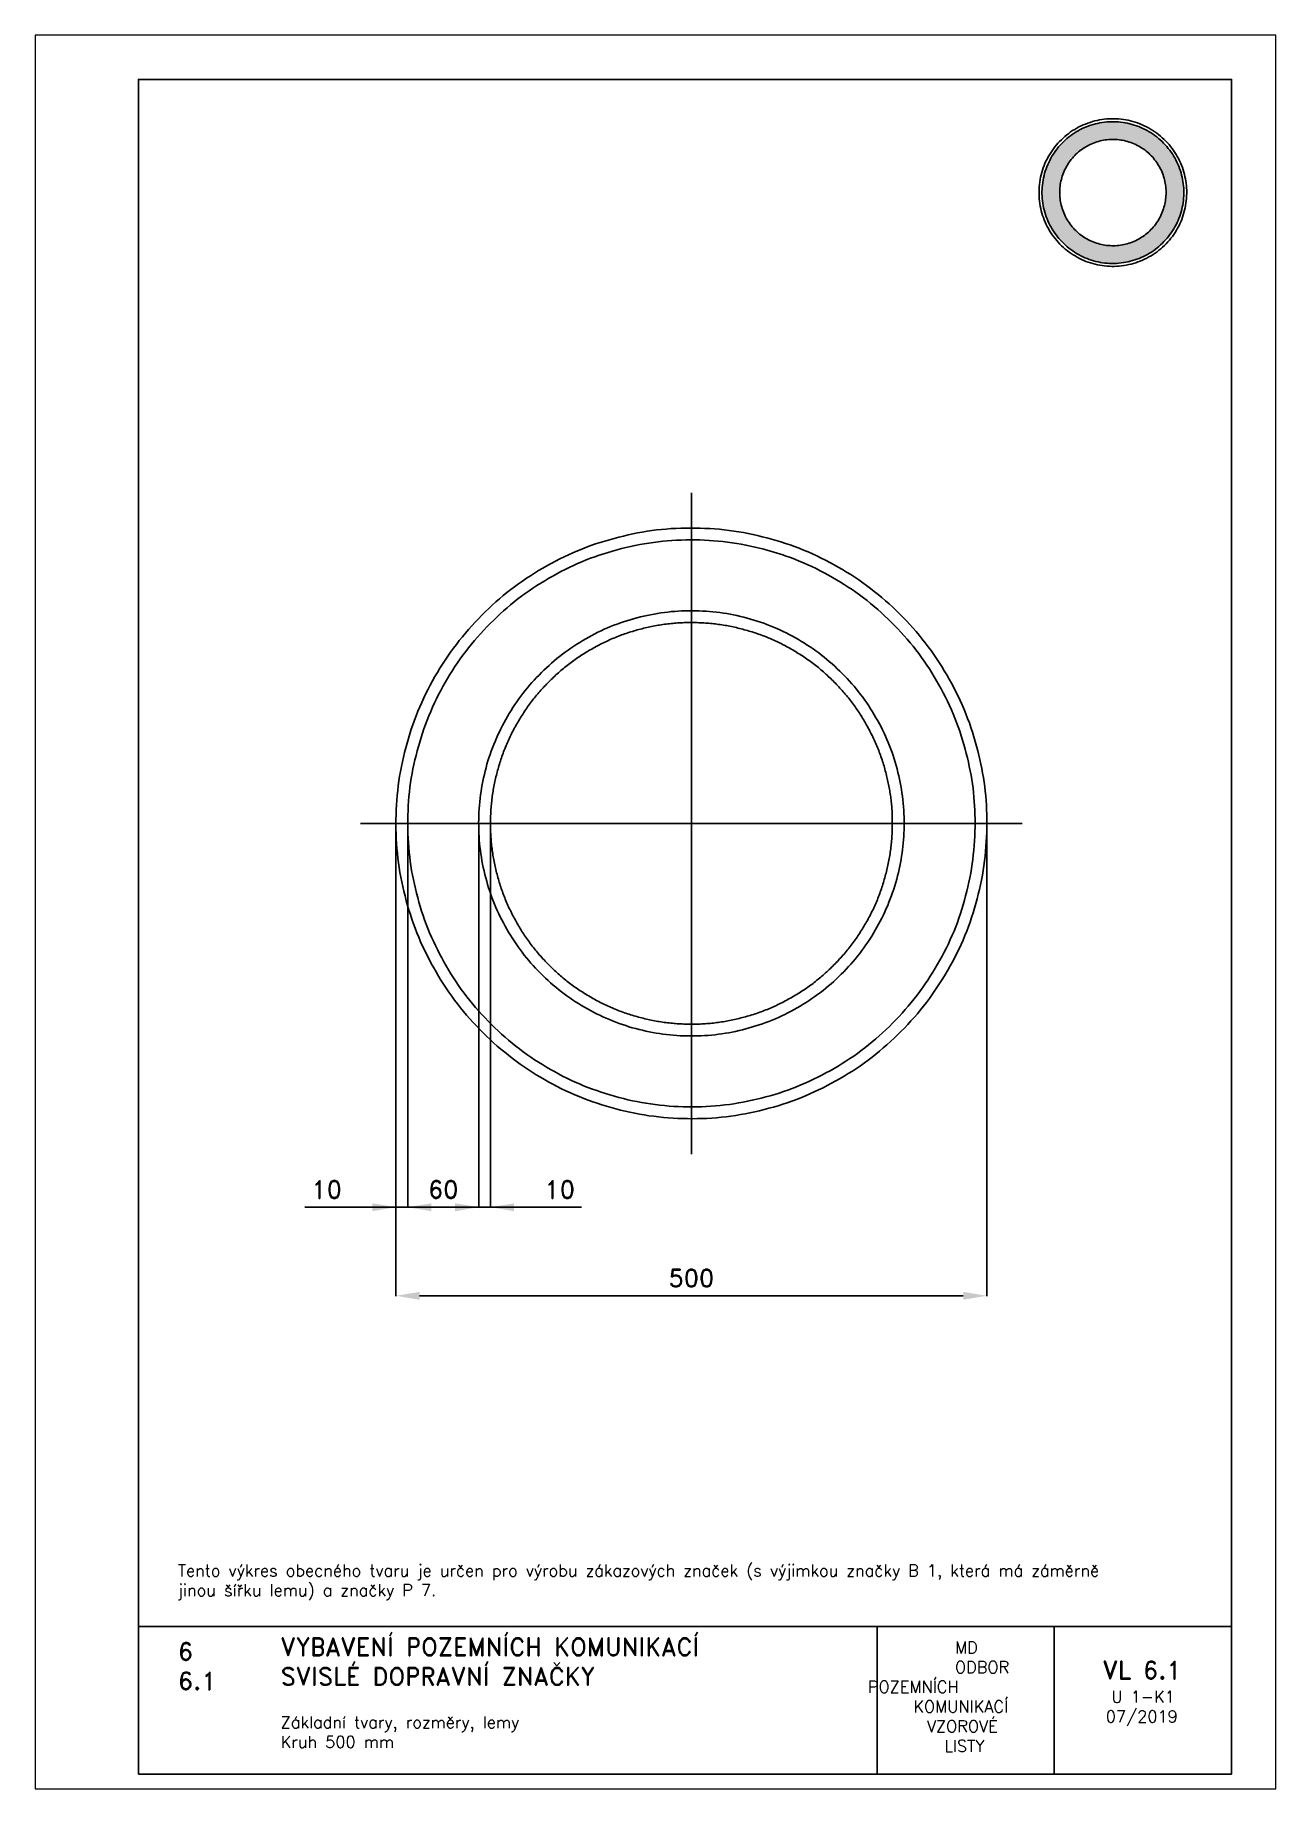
# Paper-space layout 'U 1-K1-Kruh (500)' of a CAD drawing. Header units: millimetres. Extents: x 0 to 210, y 0 to 297.
# The model-space entities are those that its viewports show. They can reach past a viewport. Long polylines and large blocks are cut down to what shows.
import ezdxf

# ---------------------------------------------------------------- set-up
doc = ezdxf.new("R2010")
doc.units = ezdxf.units.MM
doc.header["$LTSCALE"] = 5
doc.linetypes.add('ČERCHOVANÁX2', pattern=[2, 1, -0.5, 0, -0.5])
doc.linetypes.add('ČÁRKOVANÁX2', pattern=[1.5, 1, -0.5])
for name, color, linetype in [('Kóty', 2, 'Continuous'), ('Rozpiska', 7, 'Continuous'), ('Značka', 7, 'Continuous')]:
    doc.layers.add(name, color=color, linetype=linetype)
doc.layers.add('Rámeček', color=6, linetype='Continuous', plot=False)
doc.styles.get("Standard").update_dxf_attribs({"font": 'romand.shx', "height": 15})
doc.dimstyles.get("Standard").update_dxf_attribs({"dimtxt": 15, "dimasz": 20, "dimexe": 0.18, "dimexo": 0.0625, "dimgap": 7.5, "dimtad": 1, "dimdec": 0, "dimzin": 0, "dimdsep": 46, "dimtxsty": 'Standard', "dimcen": 0.09, "dimadec": 0, "dimazin": 0, "dimtfac": 1, "dimtdec": 0, "dimtofl": 0, "dimtmove": 0, "dimatfit": 3, "dimfxl": 1, "dimtolj": 1, "dimtzin": 0, "dimarcsym": 0})

psp = doc.layouts.new('U 1-K1-Kruh (500)')

# ---------------------------------------------------------------- texts
at = {"layer": 'Rozpiska', "color": 7, "attachment_point": 1}
for s, width, insert, char_height in [('Tento výkres obecného tvaru je určen pro výrobu zákazových značek (s výjimkou značky B 1, která má záměrně jinou šířku lemu) a značky P 7.{\\H2.19048x; }', 172.0486, (24.17, 37.99), 2), ('6', 149.0422, (24.17, 24.77), 3), ('{\\C6;VYBAVENÍ POZEMNÍCH KOMUNIKACÍ\\P}SVISLÉ DOPRAVNÍ ZNAČKY{\\H1.34524x; }', 149.0422, (41.56, 25.56), 3), ('\\pi14.7414;{\\C6;MD\\P\\pi2.36044;}ODBOR POZEMNÍCH{\\H1.57143x; }\\P\\pi7.69378;KOMUNIKACÍ{\\H1.5x; }\\P\\pi9.97949;{\\C6;VZOROVÉ\\H1.47619x; \\H0.67742x;\\P\\pi12.93187;LISTY\\H1.26984x; }', 33.1018, (140.95, 24.95), 2), ('\\pi1.03113;{\\H1.5x;\\C6;VL 6.1\\P\\pi2.50729;\\H0.66667x;U 1-K1\\H1.66666x; \\H0.6x;\\P\\pi1.5549;07/2019\\H1.80159x; }', 16.0623, (179.66, 21.61), 2), ('6.1', 149.0422, (24.17, 19.78), 3), ('{\\C6;Základní tvary, rozměry, lemy\\P}Kruh 500 mm{\\H1.83333x; }', 149.0422, (41.56, 12.29), 2)]:
    psp.add_mtext_dynamic_manual_height_columns(s, width=width, gutter_width=100, heights=[0], dxfattribs=dict(at, insert=insert, char_height=char_height))

msp = doc.modelspace()

# ---------------------------------------------------------------- texts
at = {"layer": 'Kóty', "insert": (-58.6, -60), "char_height": 15, "attachment_point": 5}
msp.add_mtext('\\A1;10', dxfattribs=at)

# ---------------------------------------------------------------- blocks, each defined once
blk = doc.blocks.new('*D0')
at = {"layer": 'Defpoints', "color": 0, "transparency": 16777216}
for p in [(10, 250), (70, 250), (70, -75)]:
    blk.add_point(p, dxfattribs=at)
at = {"layer": 'Kóty', "color": 0, "lineweight": -2, "transparency": 16777216}
for p, q in [((10, 249.9), (10, -75.2)), ((70, 249.9), (70, -75.2)), ((30, -75), (50, -75))]:
    blk.add_line(p, q, dxfattribs=at)
at = {"layer": 'Kóty', "color": 0, "transparency": 16777216}
for points in [[(30, -71.7), (30, -78.4), (10, -75)], [(50, -71.7), (50, -78.4), (70, -75)]]:
    blk.add_solid(points, dxfattribs=at)
at = {"layer": 'Kóty', "color": 0, "transparency": 16777216, "insert": (40, -60), "char_height": 15, "attachment_point": 5}
blk.add_mtext('\\A1;60', dxfattribs=at)
blk = doc.blocks.new('*D1')
at = {"layer": 'Defpoints', "color": 0, "transparency": 16777216}
for p in [(70, 250), (80, 250), (80, -75)]:
    blk.add_point(p, dxfattribs=at)
at = {"layer": 'Kóty', "color": 0, "lineweight": -2, "transparency": 16777216}
for p, q in [((70, 249.9), (70, -75.2)), ((80, 249.9), (80, -75.2)), ((50, -75), (30, -75)), ((100, -75), (157.1, -75))]:
    blk.add_line(p, q, dxfattribs=at)
at = {"layer": 'Kóty', "color": 0, "transparency": 16777216}
for points in [[(50, -71.7), (50, -78.4), (70, -75)], [(100, -71.7), (100, -78.4), (80, -75)]]:
    blk.add_solid(points, dxfattribs=at)
at = {"layer": 'Kóty', "color": 0, "transparency": 16777216, "insert": (138.6, -60), "char_height": 15, "attachment_point": 5}
blk.add_mtext('\\A1;10', dxfattribs=at)
blk = doc.blocks.new('*D2')
at = {"layer": 'Defpoints', "color": 0, "transparency": 16777216}
for p in [(0, 249.9), (500, 248.4), (500, -150)]:
    blk.add_point(p, dxfattribs=at)
at = {"layer": 'Kóty', "color": 0, "lineweight": -2, "transparency": 16777216}
for p, q in [((0, 249.9), (0, -150.2)), ((500, 248.3), (500, -150.2)), ((20, -150), (480, -150))]:
    blk.add_line(p, q, dxfattribs=at)
at = {"layer": 'Kóty', "color": 0, "transparency": 16777216}
for points in [[(20, -146.7), (20, -153.4), (0, -150)], [(480, -146.7), (480, -153.4), (500, -150)]]:
    blk.add_solid(points, dxfattribs=at)
at = {"layer": 'Kóty', "color": 0, "transparency": 16777216, "insert": (250, -135), "char_height": 15, "attachment_point": 5}
blk.add_mtext('\\A1;500', dxfattribs=at)

# ---------------------------------------------------------------- dimensions: what is measured, and where the dimension line sits
at = {"layer": 'Kóty'}
for base, p1, p2, picture, middle in [((500, -150), (0, 249.9), (500, 248.4), '*D2', (250, -135)), ((70, -75), (10, 250), (70, 250), '*D0', (40, -60)), ((80, -75), (70, 250), (80, 250), '*D1', (138.6, -60))]:
    dim = msp.add_linear_dim(base=base, p1=p1, p2=p2, dimstyle='Standard', dxfattribs=at)
    dim.commit()
    dim.dimension.update_dxf_attribs({"geometry": picture, "text_midpoint": middle})

# ---------------------------------------------------------------- linework, layer by layer
at = {"layer": 'Kóty'}
for p, q in [((0, 249.9), (0, -75.2)), ((10, 249.9), (10, -75.2)), ((157.1, -75), (-77.2, -75)), ((30, -75), (50, -75))]:
    msp.add_line(p, q, dxfattribs=at)
for points in [[(-20, -71.7), (-20, -78.4), (0, -75)], [(30, -71.7), (30, -78.4), (10, -75)]]:
    msp.add_solid(points, dxfattribs=at)
at = {"layer": 'Značka', "color": 6, "linetype": 'ČERCHOVANÁX2', "lineweight": 25, "ltscale": 5}
for p, q in [((250, 530), (250, -30)), ((530, 250), (-30, 250))]:
    msp.add_line(p, q, dxfattribs=at)
at = {"layer": 'Značka', "color": 5}
msp.add_lwpolyline([(500, 250), (500, 248.4), (500, 246.7, -0.032167), (497.5, 214.1, -0.035723), (490.6, 182.1, -0.036666), (479.9, 151.2, -0.034755), (464.9, 122.2, -0.034039), (446.4, 95.2, -0.034453), (424.4, 70.9, -0.034561), (399.7, 49.6, -0.034427), (372.2, 31.9, -0.034389), (342.7, 17.7, -0.034418), (311.5, 7.7, -0.034423), (279.4, 1.6, -0.034417), (246.7, 0, -0.034416), (214.1, 2.5, -0.034417), (182.1, 9.4, -0.034417), (151.3, 20.2, -0.034417), (122.2, 35.1, -0.034417), (95.2, 53.6, -0.034417), (70.9, 75.6, -0.034416), (49.6, 100.4, -0.034417), (31.9, 127.8, -0.034417), (17.7, 157.3, -0.034417), (7.7, 188.5, -0.034417), (1.6, 220.6, -0.034417), (0, 253.3, -0.034417), (2.5, 285.9, -0.034417), (9.4, 317.9, -0.034417), (20.2, 348.7, -0.034417), (35.1, 377.8, -0.034416), (53.6, 404.8, -0.034417), (75.6, 429.1, -0.034416), (100.4, 450.4, -0.034417), (127.8, 468.1, -0.034417), (157.3, 482.3, -0.034418), (188.5, 492.3, -0.034415), (220.6, 498.4, -0.034416), (253.3, 500, -0.034417), (285.9, 497.5, -0.034418), (317.9, 490.6, -0.034417), (348.7, 479.8, -0.034416), (377.8, 464.9, -0.034418), (404.8, 446.4, -0.034407), (429.1, 424.4, -0.034414), (450.4, 399.6, -0.034487), (468.1, 372.2, -0.034419), (482.3, 342.7, -0.034075), (492.3, 311.5, -0.032791), (498.2, 281, -0.034265), (500, 250)], format="xyb", dxfattribs=at)
at = {"layer": 'Značka', "color": 1}
for points in [[(490, 250), (490, 248.4), (490, 246.9, -0.032167), (487.6, 215.6, -0.035722), (481, 184.9, -0.036665), (470.7, 155.2, -0.034753), (456.3, 127.3, -0.03404), (438.5, 101.4, -0.034453), (417.5, 78.1, -0.034561), (393.7, 57.6, -0.034427), (367.3, 40.6, -0.034389), (339, 27, -0.034419), (309.1, 17.4, -0.034423), (278.2, 11.6, -0.034417), (246.9, 10, -0.034416), (215.5, 12.4, -0.034417), (184.9, 19, -0.034417), (155.2, 29.4, -0.034417), (127.3, 43.7, -0.034417), (101.4, 61.4, -0.034417), (78.1, 82.5, -0.034417), (57.6, 106.3, -0.034417), (40.6, 132.7, -0.034417), (27, 161, -0.034417), (17.4, 190.9, -0.034417), (11.6, 221.8, -0.034417), (10, 253.1, -0.034417), (12.4, 284.5, -0.034417), (19, 315.1, -0.034416), (29.4, 344.8, -0.034417), (43.7, 372.7, -0.034416), (61.4, 398.6, -0.034417), (82.5, 421.9, -0.034416), (106.3, 442.4, -0.034416), (132.7, 459.4, -0.034416), (161, 473, -0.034416), (190.9, 482.6, -0.034417), (221.8, 488.4, -0.034416), (253.1, 490, -0.034417), (284.5, 487.6, -0.034417), (315.1, 481, -0.034415), (344.8, 470.6, -0.034416), (372.7, 456.3, -0.034419), (398.6, 438.6, -0.034407), (421.9, 417.5, -0.034414), (442.4, 393.7, -0.034486), (459.4, 367.3, -0.034419), (473, 339, -0.034076), (482.6, 309.1, -0.032792), (488.3, 279.7, -0.034266), (490, 250)], [(430, 250), (430, 251.2), (430, 252.4, 0.032166), (428.2, 275.8, 0.035724), (423.2, 298.9, 0.036665), (415.5, 321.1, 0.034753), (404.7, 342, 0.03404), (391.4, 361.5, 0.034453), (375.6, 378.9, 0.034559), (357.7, 394.3, 0.034427), (338, 407, 0.034391), (316.7, 417.3, 0.034418), (294.3, 424.5, 0.034422), (271.2, 428.8, 0.034416), (247.6, 430, 0.034415), (224.2, 428.2, 0.034417), (201.1, 423.2, 0.034417), (178.9, 415.5, 0.034415), (158, 404.7, 0.034418), (138.5, 391.4, 0.034417), (121.1, 375.6, 0.034416), (105.7, 357.7, 0.034417), (93, 338, 0.034417), (82.7, 316.7, 0.034417), (75.5, 294.3, 0.034417), (71.2, 271.2, 0.034416), (70, 247.6, 0.034417), (71.8, 224.2, 0.034416), (76.8, 201.1, 0.034417), (84.5, 178.9, 0.034417), (95.3, 158, 0.034416), (108.6, 138.5, 0.034417), (124.4, 121.1, 0.034416), (142.3, 105.7, 0.034417), (162, 93, 0.034417), (183.3, 82.7, 0.034417), (205.7, 75.5, 0.034417), (228.8, 71.2, 0.034416), (252.4, 70, 0.034417), (275.8, 71.8, 0.034418), (298.9, 76.8, 0.034415), (321.1, 84.5, 0.034416), (342, 95.3, 0.034419), (361.5, 108.6, 0.034406), (378.9, 124.4, 0.034415), (394.3, 142.3, 0.034487), (407, 162, 0.034419), (417.2, 183.3, 0.034074), (424.5, 205.7, 0.03279), (428.7, 227.7, 0.034264), (430, 250)]]:
    msp.add_lwpolyline(points, format="xyb", dxfattribs=at)
at = {"layer": 'Značka', "color": 6, "linetype": 'ČÁRKOVANÁX2', "ltscale": 2.5}
msp.add_lwpolyline([(420, 250), (420, 248.9), (420, 247.8, -0.032167), (418.3, 225.6, -0.035723), (413.6, 203.9, -0.036665), (406.3, 182.8, -0.034753), (396.1, 163.1, -0.034039), (383.6, 144.7, -0.034453), (368.6, 128.2, -0.034561), (351.8, 113.7, -0.034428), (333.1, 101.7, -0.03439), (313, 92, -0.034418), (291.8, 85.2, -0.034423), (270, 81.1, -0.034416), (247.8, 80, -0.034416), (225.6, 81.7, -0.034416), (203.9, 86.4, -0.034416), (182.9, 93.7, -0.034417), (163.1, 103.9, -0.034416), (144.7, 116.4, -0.034416), (128.2, 131.4, -0.034417), (113.7, 148.2, -0.034417), (101.7, 166.9, -0.034417), (92, 187, -0.034417), (85.2, 208.2, -0.034416), (81.1, 230, -0.034417), (80, 252.2, -0.034417), (81.7, 274.4, -0.034417), (86.4, 296.1, -0.034416), (93.7, 317.1, -0.034416), (103.9, 336.9, -0.034417), (116.4, 355.3, -0.034418), (131.4, 371.8, -0.034417), (148.2, 386.3, -0.034418), (166.9, 398.3, -0.034417), (187, 408, -0.034416), (208.2, 414.8, -0.034416), (230, 418.9, -0.034417), (252.2, 420, -0.034418), (274.4, 418.3, -0.034418), (296.1, 413.6, -0.034415), (317.1, 406.3, -0.034418), (336.9, 396.1, -0.034419), (355.3, 383.6, -0.034406), (371.8, 368.6, -0.034414), (386.3, 351.8, -0.034488), (398.3, 333.1, -0.034419), (408, 313, -0.034077), (414.8, 291.8, -0.032791), (418.8, 271.1, -0.034266), (420, 250)], format="xyb", dxfattribs=at)

msp.set_redraw_order([(e.dxf.handle, doc.entitydb.next_handle()) for e in msp.query("TEXT MTEXT ATTDEF DIMENSION ARC_DIMENSION")])  # texts and dimensions are drawn at this point

# ---------------------------------------------------------------- hatches: boundary and pattern name
at = {"layer": 'Značka'}
h = psp.add_hatch(color=10, dxfattribs=at)
h.dxf.hatch_style = 1
edge = h.paths.add_edge_path()
edge.add_line((194.41, 270.33), (194.41, 270.25))
edge.add_line((194.41, 270.25), (194.4, 270.17))
edge.add_arc((182.2, 270.32), 12.2, 351.9485, 359.3182, ccw=False)
edge.add_arc((183.39, 270.15), 11.01, 343.7805, 351.9638, ccw=False)
edge.add_arc((183.6, 269.84), 10.72, 336.6372, 345.0366, ccw=False)
edge.add_arc((183.06, 270.07), 11.31, 328.684, 336.6456, ccw=False)
edge.add_arc((182.76, 270.04), 11.55, 321.7687, 329.567, ccw=False)
edge.add_arc((182.88, 269.95), 11.4, 313.8842, 321.7771, ccw=False)
edge.add_arc((182.79, 269.82), 11.37, 306.7384, 314.656, ccw=False)
edge.add_arc((182.76, 269.86), 11.41, 298.8595, 306.7464, ccw=False)
edge.add_arc((182.62, 269.79), 11.43, 291.748, 299.6263, ccw=False)
edge.add_arc((182.62, 269.78), 11.42, 283.8703, 291.7554, ccw=False)
edge.add_arc((182.48, 269.75), 11.41, 276.746, 284.6321, ccw=False)
edge.add_arc((182.48, 269.75), 11.42, 268.8687, 276.7533, ccw=False)
edge.add_arc((182.32, 269.75), 11.42, 261.7461, 269.6305, ccw=False)
edge.add_arc((182.32, 269.75), 11.42, 253.8696, 261.7542, ccw=False)
edge.add_arc((182.18, 269.79), 11.42, 246.7457, 254.6303, ccw=False)
edge.add_arc((182.17, 269.79), 11.42, 238.8692, 246.7538, ccw=False)
edge.add_arc((182.04, 269.87), 11.42, 231.7468, 239.6315, ccw=False)
edge.add_arc((182.04, 269.87), 11.42, 223.8689, 231.7535, ccw=False)
edge.add_arc((181.94, 269.98), 11.42, 216.7463, 224.6309, ccw=False)
edge.add_arc((181.94, 269.98), 11.42, 208.869, 216.7536, ccw=False)
edge.add_arc((181.86, 270.11), 11.42, 201.7462, 209.6307, ccw=False)
edge.add_arc((181.86, 270.11), 11.42, 193.8694, 201.7541, ccw=False)
edge.add_arc((181.82, 270.26), 11.42, 186.746, 194.6307, ccw=False)
edge.add_arc((181.82, 270.26), 11.42, 178.8692, 186.7538, ccw=False)
edge.add_arc((181.83, 270.41), 11.42, 171.7462, 179.6308, ccw=False)
edge.add_arc((181.83, 270.42), 11.42, 163.8694, 171.754, ccw=False)
edge.add_arc((181.87, 270.56), 11.42, 156.7457, 164.6303, ccw=False)
edge.add_arc((181.87, 270.56), 11.42, 148.8691, 156.7539, ccw=False)
edge.add_arc((181.95, 270.69), 11.42, 141.7471, 149.6316, ccw=False)
edge.add_arc((181.95, 270.7), 11.42, 133.8681, 141.7527, ccw=False)
edge.add_arc((182.06, 270.8), 11.42, 126.7473, 134.6317, ccw=False)
edge.add_arc((182.06, 270.8), 11.42, 118.8688, 126.7532, ccw=False)
edge.add_arc((182.19, 270.88), 11.42, 111.7455, 119.6301, ccw=False)
edge.add_arc((182.19, 270.88), 11.42, 103.8695, 111.754, ccw=False)
edge.add_arc((182.34, 270.91), 11.42, 96.7464, 104.631, ccw=False)
edge.add_arc((182.34, 270.91), 11.42, 88.8689, 96.7534, ccw=False)
edge.add_arc((182.49, 270.91), 11.42, 81.7473, 89.6319, ccw=False)
edge.add_arc((182.49, 270.91), 11.42, 73.8684, 81.7532, ccw=False)
edge.add_arc((182.64, 270.87), 11.42, 66.7469, 74.6313, ccw=False)
edge.add_arc((182.64, 270.87), 11.42, 58.8692, 66.7537, ccw=False)
edge.add_arc((182.77, 270.79), 11.42, 51.7449, 59.63, ccw=False)
edge.add_arc((182.77, 270.79), 11.42, 43.8713, 51.7537, ccw=False)
edge.add_arc((182.88, 270.68), 11.42, 36.7503, 44.6343, ccw=False)
edge.add_arc((182.9, 270.7), 11.39, 28.8566, 36.7571, ccw=False)
edge.add_arc((182.96, 270.55), 11.41, 21.7301, 29.6153, ccw=False)
edge.add_arc((182.84, 270.51), 11.53, 13.9266, 21.7331, ccw=False)
edge.add_arc((183.01, 270.39), 11.4, 7.1989, 14.7116, ccw=False)
edge.add_arc((183.53, 270.45), 10.88, -0.6391, 7.211, ccw=False)
edge = h.paths.add_edge_path(flags=16)
edge.add_line((191.41, 270.33), (191.41, 270.39))
edge.add_line((191.41, 270.39), (191.41, 270.45))
edge.add_arc((182.25, 270.34), 9.15, 0.6825, 8.0518)
edge.add_arc((183.14, 270.47), 8.25, 8.0368, 16.2206)
edge.add_arc((183.3, 270.7), 8.04, 14.9632, 23.3623)
edge.add_arc((182.89, 270.52), 8.48, 23.3555, 31.317)
edge.add_arc((182.68, 270.55), 8.66, 30.4318, 38.2302)
edge.add_arc((182.76, 270.61), 8.55, 38.2252, 46.1182)
edge.add_arc((182.69, 270.71), 8.53, 45.3432, 53.2605)
edge.add_arc((182.67, 270.68), 8.56, 53.2531, 61.14)
edge.add_arc((182.57, 270.73), 8.57, 60.3725, 68.2512)
edge.add_arc((182.57, 270.74), 8.56, 68.2443, 76.1292)
edge.add_arc((182.46, 270.77), 8.56, 75.3684, 83.2542)
edge.add_arc((182.46, 270.77), 8.56, 83.2466, 91.1311)
edge.add_arc((182.34, 270.77), 8.56, 90.3705, 98.2548)
edge.add_arc((182.34, 270.77), 8.56, 98.246, 106.1308)
edge.add_arc((182.23, 270.74), 8.56, 105.3682, 113.2528)
edge.add_arc((182.23, 270.74), 8.56, 113.2475, 121.1317)
edge.add_arc((182.13, 270.68), 8.56, 120.369, 128.2541)
edge.add_arc((182.13, 270.68), 8.56, 128.2472, 136.1319)
edge.add_arc((182.05, 270.59), 8.56, 135.3678, 143.2522)
edge.add_arc((182.05, 270.59), 8.56, 143.2463, 151.1309)
edge.add_arc((182, 270.49), 8.56, 150.3695, 158.2543)
edge.add_arc((182, 270.49), 8.56, 158.2456, 166.1302)
edge.add_arc((181.97, 270.38), 8.56, 165.3695, 173.2541)
edge.add_arc((181.97, 270.38), 8.56, 173.2461, 181.1306)
edge.add_arc((181.97, 270.27), 8.56, 180.3692, 188.2538)
edge.add_arc((181.97, 270.27), 8.56, 188.2466, 196.1311)
edge.add_arc((182, 270.16), 8.56, 195.3686, 203.2532)
edge.add_arc((182, 270.16), 8.56, 203.2467, 211.1312)
edge.add_arc((182.06, 270.06), 8.56, 210.3693, 218.2538)
edge.add_arc((182.06, 270.06), 8.56, 218.2472, 226.1319)
edge.add_arc((182.14, 269.98), 8.56, 225.3678, 233.2523)
edge.add_arc((182.14, 269.98), 8.56, 233.2463, 241.1309)
edge.add_arc((182.24, 269.92), 8.56, 240.3696, 248.2542)
edge.add_arc((182.24, 269.92), 8.56, 248.2456, 256.1303)
edge.add_arc((182.35, 269.89), 8.56, 255.3695, 263.2541)
edge.add_arc((182.36, 269.89), 8.56, 263.2461, 271.1306)
edge.add_arc((182.47, 269.9), 8.56, 270.3692, 278.2538)
edge.add_arc((182.47, 269.9), 8.56, 278.2465, 286.1313)
edge.add_arc((182.58, 269.93), 8.56, 285.369, 293.2533)
edge.add_arc((182.58, 269.93), 8.56, 293.2465, 301.131)
edge.add_arc((182.68, 269.98), 8.56, 300.3684, 308.2535)
edge.add_arc((182.68, 269.99), 8.57, 308.2487, 316.1308)
edge.add_arc((182.76, 270.07), 8.56, 315.3656, 323.2497)
edge.add_arc((182.78, 270.06), 8.54, 323.2423, 331.1431)
edge.add_arc((182.82, 270.16), 8.56, 330.386, 338.2712)
edge.add_arc((182.73, 270.2), 8.65, 338.2633, 346.0696)
edge.add_arc((182.86, 270.29), 8.55, 345.2906, 352.8028)
edge.add_arc((183.24, 270.24), 8.16, 352.7893, 360.6389)

# ---------------------------------------------------------------- linework, layer by layer
at = {"layer": 'Rozpiska', "color": 7}
for p, q in [((17.5, 27.5), (202.5, 27.5)), ((142.5, 27.5), (142.5, 2.5)), ((172.5, 27.5), (172.5, 2.5))]:
    psp.add_line(p, q, dxfattribs=at)
psp.add_lwpolyline([(17.5, 2.5), (202.5, 2.5), (202.5, 289.5), (17.5, 289.5)], close=True, dxfattribs=at)
at = {"layer": 'Značka', "color": 7}
psp.add_lwpolyline([(194.91, 270.33), (194.91, 270.25), (194.9, 270.17, -0.032167), (194.78, 268.54, -0.035723), (194.44, 266.94, -0.036666), (193.9, 265.39, -0.034755), (193.15, 263.94, -0.034039), (192.23, 262.59, -0.034453), (191.13, 261.38, -0.034561), (189.89, 260.31, -0.034427), (188.51, 259.43, -0.034389), (187.04, 258.72, -0.034418), (185.48, 258.22, -0.034423), (183.88, 257.91, -0.034417), (182.24, 257.83, -0.034416), (180.61, 257.96, -0.034417), (179.01, 258.3, -0.034417), (177.47, 258.84, -0.034417), (176.02, 259.59, -0.034417), (174.67, 260.51, -0.034417), (173.45, 261.61, -0.034416), (172.39, 262.85, -0.034417), (171.5, 264.22, -0.034417), (170.79, 265.7, -0.034417), (170.29, 267.25, -0.034417), (169.99, 268.86, -0.034417), (169.91, 270.49, -0.034417), (170.03, 272.13, -0.034417), (170.38, 273.72, -0.034417), (170.92, 275.27, -0.034417), (171.67, 276.72, -0.034416), (172.59, 278.07, -0.034417), (173.69, 279.28, -0.034416), (174.93, 280.35, -0.034417), (176.3, 281.24, -0.034417), (177.77, 281.94, -0.034418), (179.33, 282.45, -0.034415), (180.94, 282.75, -0.034416), (182.57, 282.83, -0.034417), (184.2, 282.71, -0.034418), (185.8, 282.36, -0.034417), (187.34, 281.82, -0.034416), (188.8, 281.07, -0.034418), (190.15, 280.15, -0.034407), (191.36, 279.05, -0.034414), (192.43, 277.81, -0.034487), (193.31, 276.44, -0.034419), (194.02, 274.96, -0.034075), (194.52, 273.41, -0.032791), (194.82, 271.88, -0.034265), (194.91, 270.33)], format="xyb", dxfattribs=at)
at = {"layer": 'Značka', "color": 10}
for points in [[(194.41, 270.33), (194.41, 270.25), (194.4, 270.17, -0.032167), (194.29, 268.61, -0.035722), (193.96, 267.07, -0.036665), (193.44, 265.59, -0.034753), (192.72, 264.2, -0.03404), (191.83, 262.9, -0.034453), (190.78, 261.74, -0.034561), (189.59, 260.71, -0.034427), (188.27, 259.86, -0.034389), (186.86, 259.18, -0.034419), (185.36, 258.7, -0.034423), (183.82, 258.41, -0.034417), (182.25, 258.33, -0.034416), (180.68, 258.45, -0.034417), (179.15, 258.78, -0.034417), (177.67, 259.3, -0.034417), (176.27, 260.02, -0.034417), (174.98, 260.9, -0.034417), (173.81, 261.96, -0.034417), (172.79, 263.15, -0.034417), (171.94, 264.47, -0.034417), (171.26, 265.88, -0.034417), (170.78, 267.38, -0.034417), (170.49, 268.92, -0.034417), (170.41, 270.49, -0.034417), (170.53, 272.05, -0.034417), (170.86, 273.59, -0.034416), (171.38, 275.07, -0.034417), (172.1, 276.47, -0.034416), (172.98, 277.76, -0.034417), (174.03, 278.93, -0.034416), (175.23, 279.95, -0.034416), (176.54, 280.8, -0.034416), (177.96, 281.48, -0.034416), (179.45, 281.96, -0.034417), (181, 282.25, -0.034416), (182.56, 282.33, -0.034417), (184.13, 282.21, -0.034417), (185.66, 281.88, -0.034415), (187.15, 281.36, -0.034416), (188.54, 280.64, -0.034419), (189.84, 279.76, -0.034407), (191, 278.7, -0.034414), (192.03, 277.51, -0.034486), (192.88, 276.19, -0.034419), (193.56, 274.78, -0.034076), (194.04, 273.28, -0.032792), (194.32, 271.82, -0.034266), (194.41, 270.33)], [(191.41, 270.33), (191.41, 270.39), (191.41, 270.45, 0.032166), (191.32, 271.62, 0.035724), (191.07, 272.77, 0.036665), (190.68, 273.89, 0.034753), (190.14, 274.93, 0.03404), (189.48, 275.9, 0.034453), (188.69, 276.78, 0.034559), (187.79, 277.54, 0.034427), (186.8, 278.18, 0.034391), (185.74, 278.69, 0.034418), (184.62, 279.05, 0.034422), (183.47, 279.27, 0.034416), (182.29, 279.33, 0.034415), (181.12, 279.24, 0.034417), (179.96, 278.99, 0.034417), (178.85, 278.6, 0.034415), (177.81, 278.06, 0.034418), (176.83, 277.4, 0.034417), (175.96, 276.61, 0.034416), (175.19, 275.72, 0.034417), (174.56, 274.73, 0.034417), (174.05, 273.67, 0.034417), (173.69, 272.55, 0.034417), (173.47, 271.39, 0.034416), (173.41, 270.21, 0.034417), (173.5, 269.04, 0.034416), (173.75, 267.89, 0.034417), (174.14, 266.78, 0.034417), (174.67, 265.73, 0.034416), (175.34, 264.76, 0.034417), (176.13, 263.89, 0.034416), (177.02, 263.12, 0.034417), (178.01, 262.48, 0.034417), (179.07, 261.97, 0.034417), (180.19, 261.61, 0.034417), (181.35, 261.39, 0.034416), (182.53, 261.33, 0.034417), (183.7, 261.42, 0.034418), (184.85, 261.67, 0.034415), (185.96, 262.06, 0.034416), (187.01, 262.6, 0.034419), (187.98, 263.26, 0.034406), (188.85, 264.05, 0.034415), (189.62, 264.94, 0.034487), (190.26, 265.93, 0.034419), (190.77, 266.99, 0.034074), (191.13, 268.12, 0.03279), (191.34, 269.22, 0.034264), (191.41, 270.33)]]:
    psp.add_lwpolyline(points, format="xyb", dxfattribs=at)

psp.set_redraw_order([(e.dxf.handle, doc.entitydb.next_handle()) for e in psp.query("TEXT MTEXT ATTDEF DIMENSION ARC_DIMENSION")])  # texts and dimensions are drawn at this point

# ---------------------------------------------------------------- viewports
at = {"layer": 'Rámeček'}
psp.add_viewport(center=(105, 148.5), size=(210, 297), view_center_point=(219.62, 174.95), view_height=1485, dxfattribs=at)

doc.saveas('drawing.dxf')
